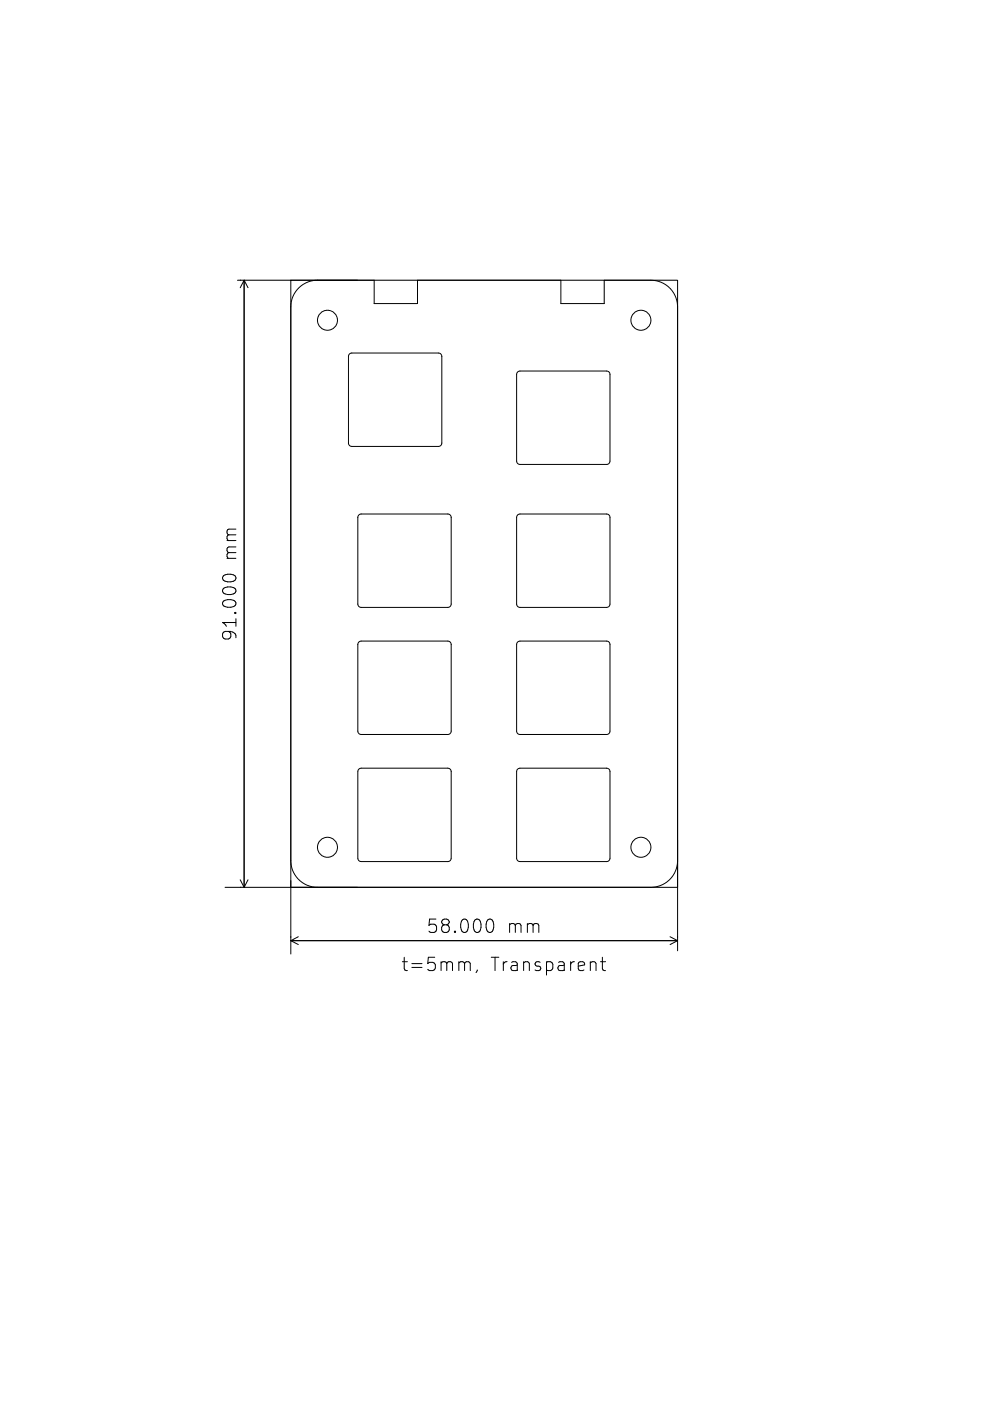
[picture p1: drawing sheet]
<svg xmlns="http://www.w3.org/2000/svg" width="148mm" height="210mm" viewBox="0 0 148 210" stroke-linecap="round" stroke-linejoin="round" font-family="sans-serif">
<defs><g id="words">
<g font-size="2.8">
<text x="35.7" y="84.1" transform="rotate(-90 35.7 84.1)">mm</text>
<text x="35.7" y="96.2" transform="rotate(-90 35.7 96.2)">91.000</text>
<text x="63.9" y="140.1">58.000</text>
<text x="76" y="140.1">mm</text>
<text x="60" y="145.7">t=5mm,</text>
<text x="73.4" y="145.7">Transparent</text>
</g>
</g></defs>
<g fill="none" stroke="#000" stroke-width=".15">
<path d="M35.6 42h20.5v3.5h6.5v-3.5h21.5v3.5h6.5v-3.5h7a4 4 0 0 1 4 4v96.5M36 42h.1M36.6 42v91M36.6 42l.6 1.1M36.6 42l-.6 1.1M43.6 42h58v91h-58zM47.6 42a4 4 0 0 0-4 4v83a4 4 0 0 0 4 4M52.4 53l.4-.1h13l.3 .2 .2 .3v13l-.2 .4-.3 .1h-13l-.4-.2-.1-.3v-13zM77.6 55.7l.4-.1h13l.3 .2 .2 .3v13l-.2 .4-.3 .1h-13l-.4-.2-.1-.3v-13zM53.8 77.2l.4-.2h13l.3 .2 .2 .3v13l-.2 .4-.3 .1h-13l-.4-.1-.1-.4v-13zM77.6 77.2l.4-.2h13l.3 .2 .2 .3v13l-.2 .4-.3 .1h-13l-.4-.1-.1-.4v-13zM33.5 86.9a.47 .47 0 0 1 .3-.7 1.18 1.18 0 0 1 1.6 .4l-.1 .3"/>
<path d="M53.8 96.2l.4-.1h13l.3 .2 .2 .3v13l-.2 .4-.3 .1h-13l-.4-.2-.1-.3v-13zM77.6 96.2l.4-.1h13l.3 .2 .2 .3v13l-.2 .4-.3 .1h-13l-.4-.2-.1-.3v-13zM53.8 115.3l.4-.2h13l.3 .2 .2 .3v13l-.2 .4-.3 .1h-13l-.4-.1-.1-.4v-13zM77.6 115.3l.4-.2h13l.3 .2 .2 .3v13l-.2 .4-.3 .1h-13l-.4-.1-.1-.4v-13zM36 131.9l.6 1.1M37.2 131.9l-.6 1.1M43.6 132v11M73.2 137.9a.47 .47 0 0 1 .7 .3 1.18 1.18 0 0 1-.3 1.6l-.4-.1M101.6 129a4 4 0 0 1-4 4h-63.9M43.6 141h58M43.6 141l1.1 .6M44.7 140.4l-1.1 .6"/>
<path d="M69.9 144.2h.3l.3 .2v1.1M71.6 145.4l-.2 .4M89.3 144.3l.1 .1v1.1M90 144.2h.8M90.3 143.5v1.7l.1 .2 .4 .1M100.5 140.4l1.1 .6M101.6 141l-1.1 .6"/>
<circle cx="49.1" cy="48" r="1.5"/>
<circle cx="96.1" cy="48" r="1.5"/>
<circle cx="49.1" cy="127" r="1.5"/>
<circle cx="96.1" cy="127" r="1.5"/>
</g>
<use href="#words"/>
</svg>
